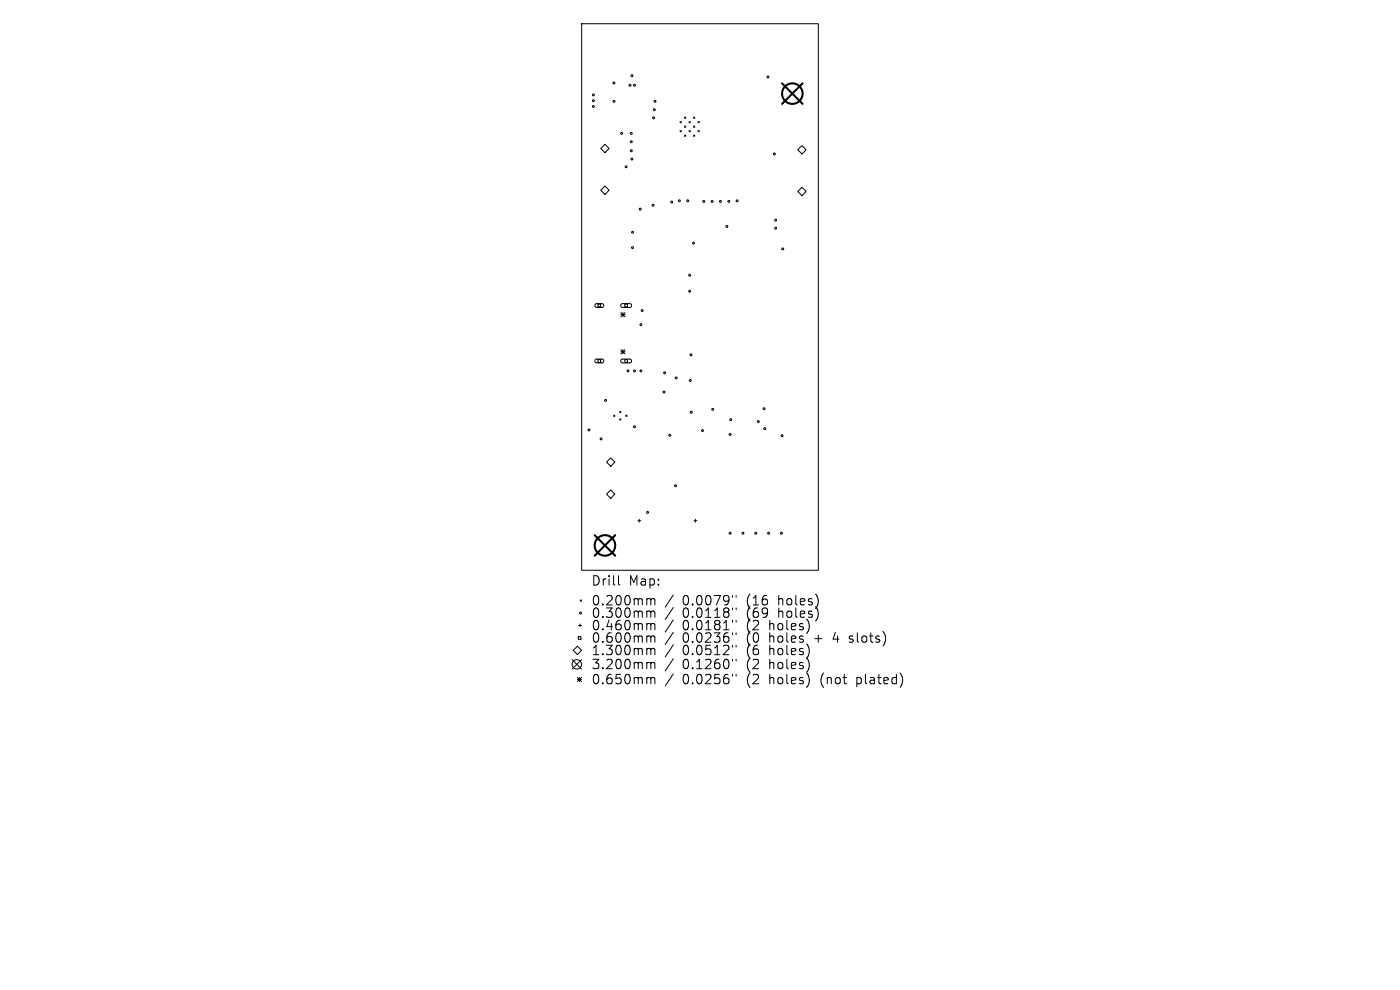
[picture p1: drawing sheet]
<svg xmlns="http://www.w3.org/2000/svg" width="297mm" height="210mm" viewBox="0 0 297 210" stroke-linecap="round" stroke-linejoin="round" font-family="sans-serif">
<defs><g id="words">
<g font-size="2.8">
<text x="125.4" y="124.5">Drill</text>
<text x="133.4" y="124.5">Map:</text>
<text x="125.4" y="128.7">0.200mm</text>
<text x="125.4" y="131.3">0.300mm</text>
<text x="144.8" y="128.7">0.0079&quot;</text>
<text x="144.8" y="131.3">0.0118&quot;</text>
<text x="158.5" y="128.7">(16</text>
<text x="158.5" y="131.3">(69</text>
<text x="165.4" y="128.7">holes)</text>
<text x="165.4" y="131.3">holes)</text>
<text x="125.4" y="134">0.460mm</text>
<text x="125.4" y="136.6">0.600mm</text>
<text x="144.8" y="134">0.0181&quot;</text>
<text x="144.8" y="136.6">0.0236&quot;</text>
<text x="158.5" y="134">(2</text>
<text x="158.5" y="136.6">(0</text>
<text x="163.5" y="134">holes)</text>
<text x="163.5" y="136.6">holes</text>
<text x="173.2" y="136.6">+</text>
<text x="177.4" y="136.6">4</text>
<text x="181.1" y="136.6">slots)</text>
<text x="125.4" y="139.3">1.300mm</text>
<text x="125.4" y="142.2">3.200mm</text>
<text x="144.8" y="139.3">0.0512&quot;</text>
<text x="144.8" y="142.2">0.1260&quot;</text>
<text x="158.5" y="139.3">(6</text>
<text x="158.5" y="142.2">(2</text>
<text x="163.5" y="139.3">holes)</text>
<text x="163.5" y="142.2">holes)</text>
<text x="125.4" y="145.4">0.650mm</text>
<text x="144.8" y="145.4">0.0256&quot;</text>
<text x="158.5" y="145.4">(2</text>
<text x="163.5" y="145.4">holes)</text>
<text x="174.6" y="145.4">(not</text>
<text x="182.4" y="145.4">plated)</text>
</g>
</g></defs>
<g fill="none" stroke="#000" stroke-width=".21">
<path d="M123.4 5h50.2v116h-50.2zM127.5 31.5l.8-.9 .9 .9-.9 .9zM144.3 25.8l.2 .3M144.3 27.7l.2 .3M144.5 25.8l-.2 .3M144.5 27.7l-.2 .3M145.2 26.7l.3 .3M145.2 28.6l.3 .3M145.2 24.8l.3 .3M145.5 24.8l-.3 .3M145.5 26.7l-.3 .3M145.5 28.6l-.3 .3"/>
<path d="M146.2 27.7l.2 .3M146.2 25.8l.2 .3M146.4 25.8l-.2 .3M146.4 27.7l-.2 .3M147.1 28.6l.3 .3M147.1 26.7l.3 .3M147.1 24.8l.3 .3M147.4 24.8l-.3 .3M147.4 26.7l-.3 .3M147.4 28.6l-.3 .3M148.1 27.7l.2 .3M148.1 25.8l.2 .3"/>
<path d="M148.3 25.8l-.2 .3M148.3 27.7l-.2 .3M170.1 30.9l.9 .9-.9 .9-.9-.9zM170.1 39.7l.9 .9-.9 .9-.9-.9zM127.5 40.3l.8-.8 .9 .8-.9 .9zM126.3 64.5l1.5-.1 .2 .2 .1 .3-.3 .3h-1.3l-.3-.2zM126.3 76.3l1.5-.1 .2 .1 .1 .3-.3 .4h-1.3l-.3-.3zM126.9 64.5h.5v.6h-.5zM126.9 76.3h.5v.6h-.5zM131.7 66.3l.9 .9M131.7 66.8h.9M131.7 74.2l.9 .9"/>
<path d="M131.7 74.6h.9M131.8 64.5l1.9-.1 .2 .2 .1 .3-.3 .3h-1.7l-.3-.2zM131.8 76.3l1.9-.1 .2 .1 .1 .3-.3 .4h-1.7l-.3-.3zM132.2 66.3v.9M132.2 74.2v.9M132.5 64.5h.6v.6h-.6zM132.5 76.3h.6v.6h-.6zM132.6 66.3l-.9 .9M132.6 74.2l-.9 .9M128.7 98l.9-.9 .8 .9-.8 .9zM130.2 88.1l.2 .2M130.4 88.1l-.2 .2"/>
<path d="M131.5 87.3l.2 .3M131.5 88.8l.2 .3M131.7 87.3l-.2 .3M131.7 88.8l-.2 .3M132.8 88.1l.2 .2M133 88.1l-.2 .2M129.6 103.9l.8 .9-.8 .9-.9-.9zM135.3 110.5h.6M135.6 110.1v.7M147.2 110.5h.6M147.5 110.1v.7M121.4 139.9l2 2"/>
<path d="M121.6 138l.9-.9 .9 .9-.9 .8zM122.7 135h.5v.6h-.5zM122.7 132.7h.7M123.1 132.4v.6M123.1 127.3l.3 .2M123.4 139.9l-2 2M123.4 127.3l-.3 .2M131.2 122.1v1.7l.3 .3M137.5 127h.3l.3 .3M137.5 129.6h.3l.3 .3M137.5 132.3h.3l.3 .3M137.5 134.9h.3l.3 .3"/>
<path d="M137.5 137.5h.3l.3 .3M138.1 127.3l.3-.3 .4 .1 .1 1.2M138.1 127.3v1M138.1 129.9v1.1M138.1 132.6v1M138.1 135.2v1M138.1 137.8v1.1M138.1 129.9l.3-.3 .4 .1 .1 1.3M138.1 132.6l.3-.3 .4 .1 .1 1.2M138.1 135.2l.3-.3 .4 .1 .1 1.2M138.1 137.8l.3-.3 .4 .1 .1 1.3M142.8 126.2l-1.7 2.6"/>
<path d="M142.8 128.9l-1.7 2.5M142.8 131.5l-1.7 2.6M142.8 134.1l-1.7 2.6M142.8 136.8l-1.7 2.6M142.8 139.8l-1.7 2.5M155.4 126.3v.4M155.4 129v.3M155.4 131.6v.4M155.4 134.2v.4M155.4 136.9v.4M155.4 139.8v.4M156.2 126.3v.4"/>
<path d="M156.2 129v.3M156.2 131.6v.4M156.2 134.2v.4M156.2 136.9v.4M156.2 139.8v.4M180.2 136.1l.2 .1M180.3 135v.5M122.5 143.7l.9 .9M122.5 144.1h.9M122.9 143.7v.9M123.4 143.7l-.9 .9M137.5 140.5h.3l.3 .3"/>
<path d="M137.5 143.7h.3l.3 .3M138.1 140.8v1M138.1 144v1M138.1 140.8l.3-.3 .4 .1 .1 1.2M138.1 144l.3-.3 .4 .1 .1 1.2M142.8 143l-1.7 2.5M155.4 143v.4M156.2 143v.4"/>
<circle cx="130.2" cy="17.6" r=".2"/>
<circle cx="133.6" cy="18.1" r=".2"/>
<circle cx="134.1" cy="16" r=".2"/>
<circle cx="134.6" cy="18.1" r=".2"/>
<circle cx="162.9" cy="16.3" r=".2"/>
<circle cx="125.9" cy="20.1" r=".2"/>
<circle cx="125.9" cy="21.4" r=".2"/>
<circle cx="125.9" cy="22.6" r=".2"/>
<circle cx="130.2" cy="21.5" r=".2"/>
<circle cx="131.9" cy="28.3" r=".2"/>
<circle cx="132.8" cy="35.4" r=".2"/>
<circle cx="133.9" cy="32" r=".2"/>
<circle cx="133.9" cy="30.1" r=".2"/>
<circle cx="133.9" cy="28.3" r=".2"/>
<circle cx="134.1" cy="33.7" r=".2"/>
<circle cx="138.7" cy="25" r=".2"/>
<circle cx="138.8" cy="23.3" r=".2"/>
<circle cx="139" cy="21.5" r=".2"/>
<circle cx="164.3" cy="32.7" r=".2"/>
<circle cx="134.2" cy="49.3" r=".2"/>
<circle cx="134.2" cy="52.5" r=".2"/>
<circle cx="135.8" cy="44.4" r=".2"/>
<circle cx="138.5" cy="43.5" r=".2"/>
<circle cx="142.5" cy="42.9" r=".2"/>
<circle cx="144.1" cy="42.6" r=".2"/>
<circle cx="145.9" cy="42.6" r=".2"/>
<circle cx="146.3" cy="58.4" r=".2"/>
<circle cx="147.1" cy="51.6" r=".2"/>
<circle cx="149.3" cy="42.7" r=".2"/>
<circle cx="151.1" cy="42.7" r=".2"/>
<circle cx="152.8" cy="42.7" r=".2"/>
<circle cx="154.2" cy="48" r=".2"/>
<circle cx="154.6" cy="42.7" r=".2"/>
<circle cx="156.4" cy="42.6" r=".2"/>
<circle cx="164.5" cy="46.7" r=".2"/>
<circle cx="164.5" cy="48.4" r=".2"/>
<circle cx="166" cy="52.8" r=".2"/>
<circle cx="133.2" cy="78.7" r=".2"/>
<circle cx="134.6" cy="78.7" r=".2"/>
<circle cx="136" cy="78.7" r=".2"/>
<circle cx="136" cy="68.9" r=".2"/>
<circle cx="136.2" cy="65.9" r=".2"/>
<circle cx="141" cy="79.1" r=".2"/>
<circle cx="146.3" cy="61.8" r=".2"/>
<circle cx="146.6" cy="75.3" r=".2"/>
<circle cx="124.9" cy="91.2" r=".2"/>
<circle cx="127.5" cy="93.1" r=".2"/>
<circle cx="128.5" cy="84.9" r=".2"/>
<circle cx="134.6" cy="90.5" r=".2"/>
<circle cx="140.9" cy="83.2" r=".2"/>
<circle cx="142.1" cy="92.3" r=".2"/>
<circle cx="143.4" cy="80.2" r=".2"/>
<circle cx="146.4" cy="80.7" r=".2"/>
<circle cx="146.6" cy="87.5" r=".2"/>
<circle cx="149" cy="91.3" r=".2"/>
<circle cx="151.2" cy="86.8" r=".2"/>
<circle cx="154.9" cy="92.1" r=".2"/>
<circle cx="155" cy="89" r=".2"/>
<circle cx="160.9" cy="89.4" r=".2"/>
<circle cx="162.1" cy="86.7" r=".2"/>
<circle cx="162.2" cy="90.9" r=".2"/>
<circle cx="165.9" cy="92.4" r=".2"/>
<circle cx="137.4" cy="108.7" r=".2"/>
<circle cx="143.3" cy="103" r=".2"/>
<circle cx="154.9" cy="113.1" r=".2"/>
<circle cx="157.6" cy="113.1" r=".2"/>
<circle cx="160.3" cy="113.1" r=".2"/>
<circle cx="163.1" cy="113.1" r=".2"/>
<circle cx="165.8" cy="113.1" r=".2"/>
<circle cx="123.2" cy="130" r=".2"/>
<circle cx="122.4" cy="140.9" r="1"/>
</g>
<g fill="none" stroke="#000" stroke-width=".44">
<path d="M165.9 17.7l4.4 4.3M170.3 17.7l-4.4 4.3M126.2 113.5l4.3 4.4M130.5 113.5l-4.3 4.4"/>
<circle cx="168.1" cy="19.9" r="2.18"/>
<circle cx="128.3" cy="115.7" r="2.18"/>
</g>
<use href="#words"/>
</svg>
